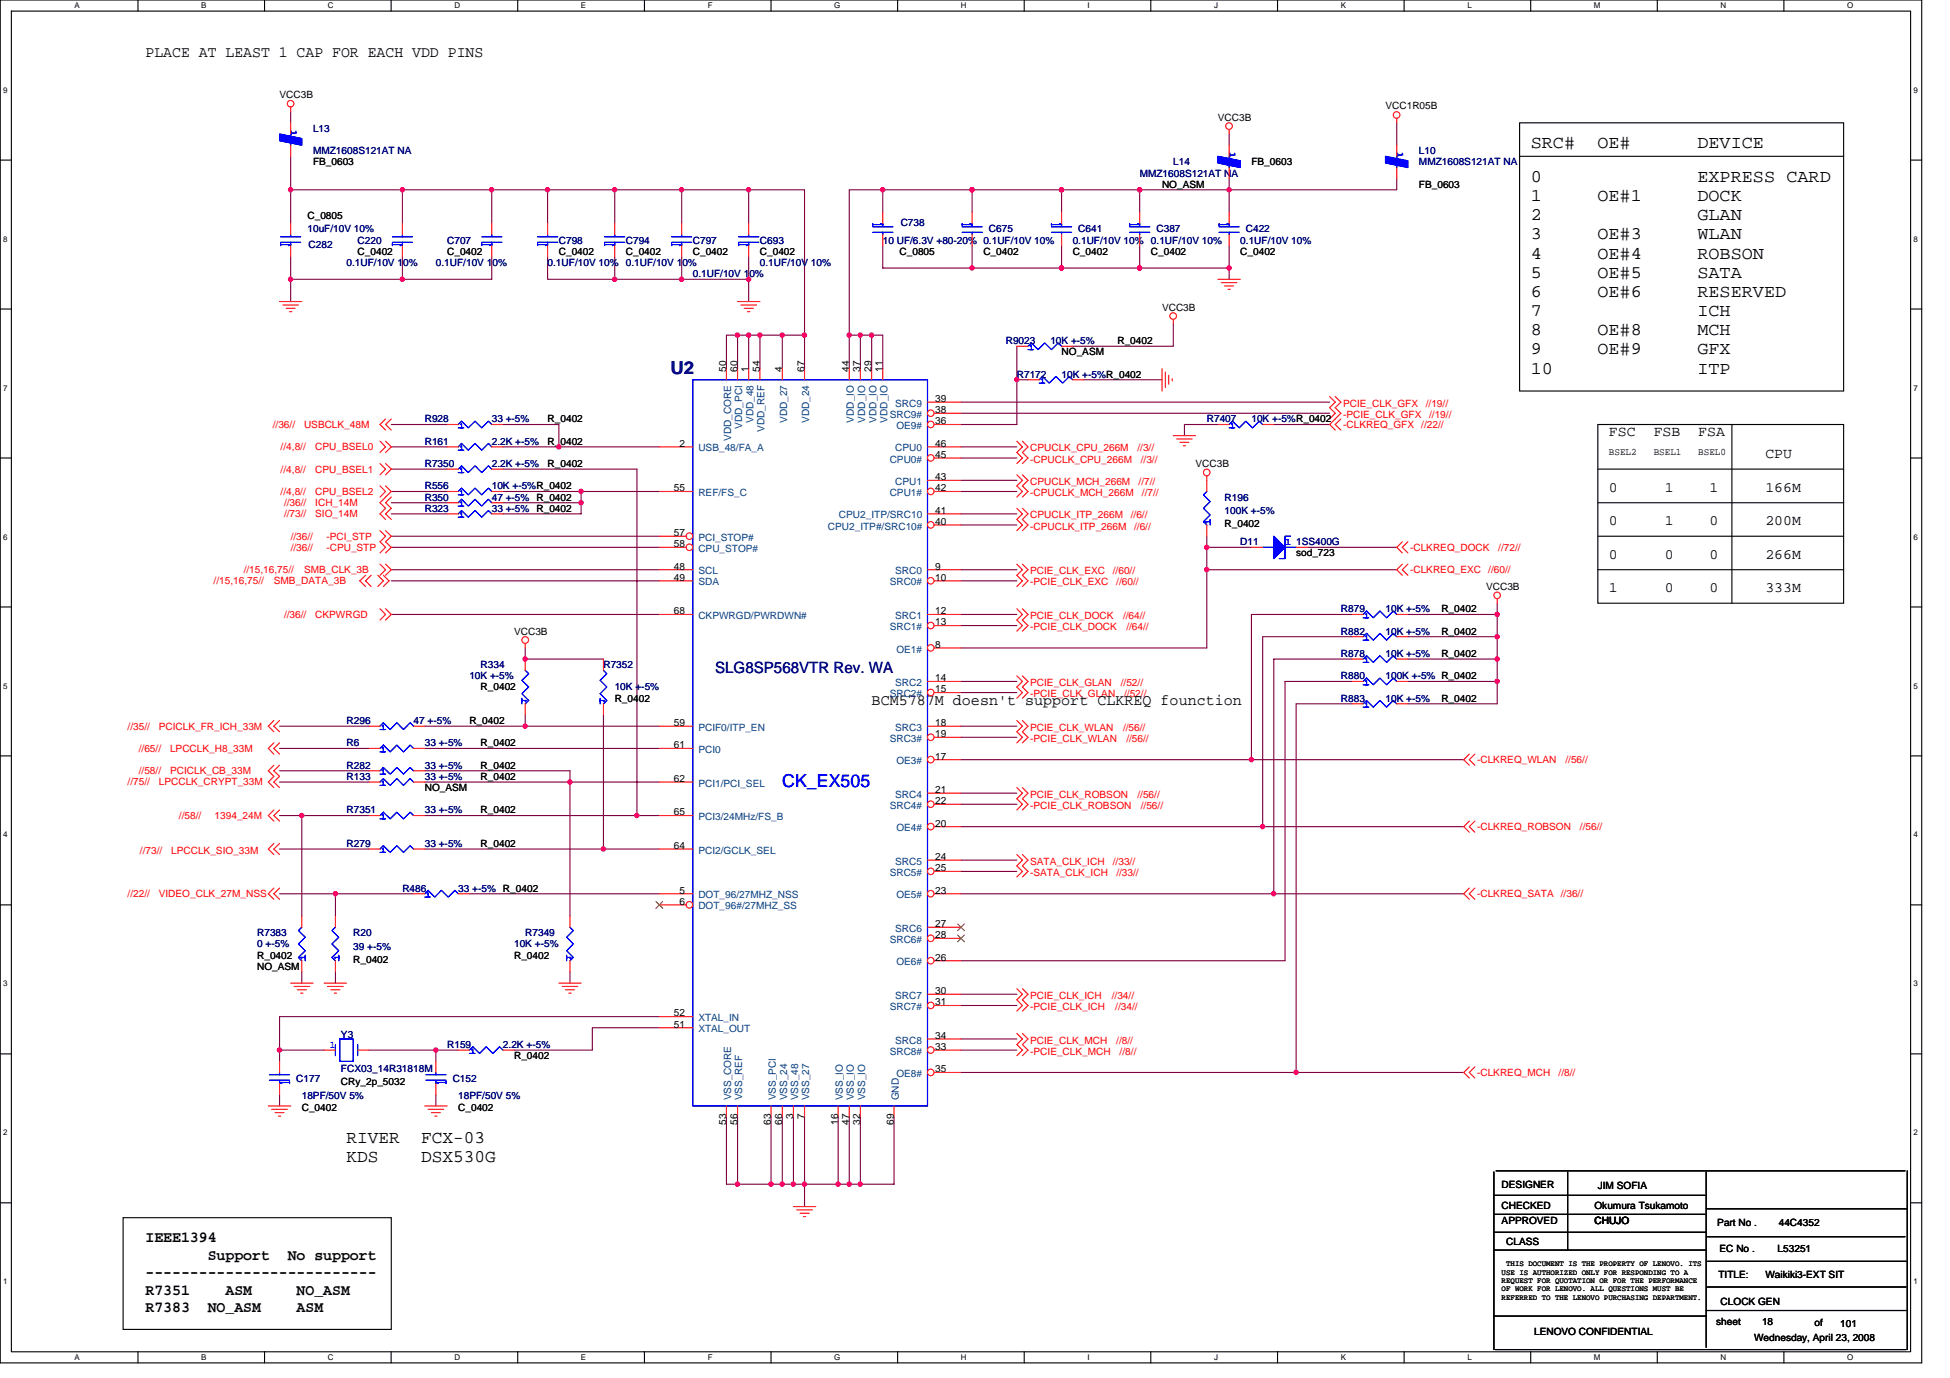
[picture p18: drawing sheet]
<svg xmlns="http://www.w3.org/2000/svg" width="297mm" height="210mm" viewBox="0 0 297 210" stroke-linecap="round" stroke-linejoin="round" font-family="sans-serif">
<defs><g id="words">
<g font-size="2.7">
<text x="233.2" y="22.6">SRC#</text>
<text x="243.3" y="22.6">OE#</text>
<text x="258.6" y="22.6">DEVICE</text>
<text x="233.2" y="27.7">0</text>
<text x="258.6" y="27.7">EXPRESS CARD</text>
<text x="233.2" y="30.6">1</text>
<text x="233.2" y="33.5">2</text>
<text x="243.3" y="30.6">OE#1</text>
<text x="258.6" y="30.6">DOCK</text>
<text x="258.6" y="33.5">GLAN</text>
<text x="233.2" y="36.5">3</text>
<text x="233.2" y="39.4">4</text>
<text x="243.3" y="36.5">OE#3</text>
<text x="243.3" y="39.4">OE#4</text>
<text x="258.6" y="36.5">WLAN</text>
<text x="258.6" y="39.4">ROBSON</text>
<text x="233.2" y="42.3">5</text>
<text x="233.2" y="45.2">6</text>
<text x="243.3" y="42.3">OE#5</text>
<text x="243.3" y="45.2">OE#6</text>
<text x="258.6" y="42.3">SATA</text>
<text x="258.6" y="45.2">RESERVED</text>
<text x="233.2" y="48.2">7</text>
<text x="233.2" y="51.1">8</text>
<text x="233.2" y="54">9</text>
<text x="243.3" y="51.1">OE#8</text>
<text x="243.3" y="54">OE#9</text>
<text x="258.6" y="48.2">ICH</text>
<text x="258.6" y="51.1">MCH</text>
<text x="258.6" y="54">GFX</text>
<text x="233.2" y="56.9">10</text>
<text x="258.6" y="56.9">ITP</text>
<text x="52.8" y="174.1">RIVER</text>
<text x="52.8" y="177">KDS</text>
<text x="64.2" y="174.1">FCX-03</text>
<text x="64.2" y="177">DSX530G</text>
</g>
<text font-size="2.7" fill="#000080" x="102.1" y="57">U2</text>
<text font-size="2.7" fill="#00f" x="119.2" y="119.8">CK_EX505</text>
<g font-size="2.4">
<text x="22.2" y="8.7">PLACE AT LEAST 1 CAP FOR EACH VDD PINS</text>
<text x="132.8" y="107.4">BCM5787M doesn't support CLKREQ founction</text>
<text x="22.2" y="189.2">IEEE1394</text>
<text x="31.6" y="191.9">Support</text>
<text x="43.8" y="191.9">No support</text>
<text x="22.2" y="194.5">--------------------------</text>
<text x="22.2" y="197.2">R7351</text>
<text x="34.3" y="197.2">ASM</text>
<text x="45.2" y="197.2">NO_ASM</text>
<text x="22.2" y="199.9">R7383</text>
<text x="31.6" y="199.9">NO_ASM</text>
<text x="45.2" y="199.9">ASM</text>
</g>
<text font-size="2.4" fill="#000080" x="108.9" y="102.5">SLG8SP568VTR Rev. WA</text>
<g font-size="2.2">
<text x="245.1" y="66.4">FSC</text>
<text x="251.9" y="66.4">FSB</text>
<text x="258.7" y="66.4">FSA</text>
<text x="268.9" y="69.8">CPU</text>
<text x="245.1" y="74.9">0</text>
<text x="253.6" y="74.9">1</text>
<text x="260.4" y="74.9">1</text>
<text x="268.9" y="74.9">166M</text>
<text x="245.1" y="80">0</text>
<text x="253.6" y="80">1</text>
<text x="260.4" y="80">0</text>
<text x="268.9" y="80">200M</text>
<text x="245.1" y="85.1">0</text>
<text x="253.6" y="85.1">0</text>
<text x="260.4" y="85.1">0</text>
<text x="268.9" y="85.1">266M</text>
<text x="245.1" y="90.2">1</text>
<text x="253.6" y="90.2">0</text>
<text x="260.4" y="90.2">0</text>
<text x="268.9" y="90.2">333M</text>
</g>
<g font-size="1.5">
<text x="42.6" y="15">VCC3B</text>
<text x="211" y="16.7">VCC1R05B</text>
<text x="185.5" y="18.4">VCC3B</text>
<text x="47.7" y="25.2">FB_0603</text>
<text x="177" y="28.6">NO_ASM</text>
<text x="190.6" y="25.2">FB_0603</text>
<text x="216.2" y="28.6">FB_0603</text>
<text x="46.8" y="33.4">C_0805</text>
<text x="54.5" y="38.8">C_0402</text>
<text x="68.1" y="38.8">C_0402</text>
<text x="85.1" y="38.8">C_0402</text>
<text x="95.3" y="38.8">C_0402</text>
<text x="105.5" y="38.8">C_0402</text>
<text x="115.8" y="38.8">C_0402</text>
<text x="137" y="38.8">C_0805</text>
<text x="149.8" y="38.8">C_0402</text>
<text x="163.4" y="38.8">C_0402</text>
<text x="175.3" y="38.8">C_0402</text>
<text x="188.9" y="38.8">C_0402</text>
<text x="177" y="47.3">VCC3B</text>
<text x="170.2" y="52.4">R_0402</text>
<text x="110.6" y="56.7" transform="rotate(-90 110.6 56.7)">50</text>
<text x="112.3" y="56.7" transform="rotate(-90 112.3 56.7)">60</text>
<text x="114" y="56.7" transform="rotate(-90 114 56.7)">1</text>
<text x="115.7" y="56.7" transform="rotate(-90 115.7 56.7)">54</text>
<text x="119.1" y="56.7" transform="rotate(-90 119.1 56.7)">4</text>
<text x="122.5" y="56.7" transform="rotate(-90 122.5 56.7)">67</text>
<text x="129.3" y="56.7" transform="rotate(-90 129.3 56.7)">44</text>
<text x="131" y="56.7" transform="rotate(-90 131 56.7)">37</text>
<text x="132.8" y="56.7" transform="rotate(-90 132.8 56.7)">29</text>
<text x="134.4" y="56.7" transform="rotate(-90 134.4 56.7)">11</text>
<text x="161.7" y="54.1">NO_ASM</text>
<text x="83.4" y="64.3">R_0402</text>
<text x="142.5" y="62.9">38</text>
<text x="142.5" y="64.6">36</text>
<text x="142.5" y="61.2">39</text>
<text x="83.4" y="71.1">R_0402</text>
<text x="83.4" y="67.7">R_0402</text>
<text x="103.5" y="68.1">2</text>
<text x="142.5" y="69.7">45</text>
<text x="142.5" y="68.1">46</text>
<text x="182.1" y="71.1">VCC3B</text>
<text x="245.1" y="69.3">BSEL2</text>
<text x="251.9" y="69.3">BSEL1</text>
<text x="258.7" y="69.3">BSEL0</text>
<text x="102.7" y="74.8">55</text>
<text x="142.5" y="74.8">42</text>
<text x="142.5" y="73.2">43</text>
<text x="102.7" y="83.4">58</text>
<text x="102.7" y="81.7">57</text>
<text x="142.5" y="79.9">40</text>
<text x="142.5" y="78.3">41</text>
<text x="186.5" y="80.3">R_0402</text>
<text x="102.7" y="88.5">49</text>
<text x="102.7" y="86.8">48</text>
<text x="142.5" y="88.5">10</text>
<text x="142.5" y="86.8">9</text>
<text x="197.4" y="84.8">sod_723</text>
<text x="226.4" y="89.9">VCC3B</text>
<text x="102.7" y="93.6">68</text>
<text x="142.5" y="95.3">13</text>
<text x="142.5" y="93.6">12</text>
<text x="219.6" y="93.3">R_0402</text>
<text x="78.3" y="96.7">VCC3B</text>
<text x="142.5" y="98.7">8</text>
<text x="219.6" y="100.1">R_0402</text>
<text x="219.6" y="96.7">R_0402</text>
<text x="73.2" y="105.2">R_0402</text>
<text x="93.6" y="106.9">R_0402</text>
<text x="142.5" y="105.5">15</text>
<text x="142.5" y="103.8">14</text>
<text x="219.6" y="106.9">R_0402</text>
<text x="71.5" y="110.3">R_0402</text>
<text x="73.2" y="113.7">R_0402</text>
<text x="102.7" y="114">61</text>
<text x="102.7" y="110.6">59</text>
<text x="142.5" y="112.3">19</text>
<text x="142.5" y="110.6">18</text>
<text x="73.2" y="118.8">R_0402</text>
<text x="73.2" y="117.1">R_0402</text>
<text x="102.7" y="119.1">62</text>
<text x="142.5" y="115.7">17</text>
<text x="64.7" y="120.5">NO_ASM</text>
<text x="73.2" y="123.9">R_0402</text>
<text x="102.7" y="124.2">65</text>
<text x="142.5" y="122.5">22</text>
<text x="142.5" y="125.9">20</text>
<text x="142.5" y="120.8">21</text>
<text x="73.2" y="129">R_0402</text>
<text x="102.7" y="129.3">64</text>
<text x="142.5" y="131">24</text>
<text x="103.5" y="137.8">6</text>
<text x="103.5" y="136.1">5</text>
<text x="142.5" y="132.7">25</text>
<text x="142.5" y="136.1">23</text>
<text x="142.5" y="142.9">28</text>
<text x="142.5" y="141.2">27</text>
<text x="39.2" y="146">R_0402</text>
<text x="39.2" y="147.7">NO_ASM</text>
<text x="53.8" y="146.7">R_0402</text>
<text x="78.3" y="146">R_0402</text>
<text x="142.5" y="146.3">26</text>
<text x="102.7" y="154.8">52</text>
<text x="142.5" y="153.1">31</text>
<text x="142.5" y="151.4">30</text>
<text x="78.3" y="161.3">R_0402</text>
<text x="102.7" y="156.5">51</text>
<text x="142.5" y="159.9">33</text>
<text x="142.5" y="158.2">34</text>
<text x="51.9" y="165.2">CRy_2p_5032</text>
<text x="142.5" y="163.3">35</text>
<text x="46" y="169.2">C_0402</text>
<text x="69.8" y="169.2">C_0402</text>
<text x="110.6" y="171.3" transform="rotate(-90 110.6 171.3)">53</text>
<text x="112.3" y="171.3" transform="rotate(-90 112.3 171.3)">56</text>
<text x="117.4" y="171.3" transform="rotate(-90 117.4 171.3)">63</text>
<text x="119.1" y="171.3" transform="rotate(-90 119.1 171.3)">66</text>
<text x="120.8" y="170.5" transform="rotate(-90 120.8 170.5)">3</text>
<text x="122.5" y="170.5" transform="rotate(-90 122.5 170.5)">7</text>
<text x="127.7" y="171.3" transform="rotate(-90 127.7 171.3)">16</text>
<text x="129.3" y="171.3" transform="rotate(-90 129.3 171.3)">47</text>
<text x="131" y="171.3" transform="rotate(-90 131 171.3)">32</text>
<text x="136.2" y="171.3" transform="rotate(-90 136.2 171.3)">69</text>
<text x="228.7" y="180.9">DESIGNER</text>
<text x="228.7" y="184.1">CHECKED</text>
<text x="242.9" y="184.1">Okumura Tsukamoto</text>
<text x="243.4" y="181.1">JIM SOFIA</text>
<text x="228.7" y="186.5">APPROVED</text>
<text x="229.4" y="189.6">CLASS</text>
<text x="242.9" y="186.5">CHUJO</text>
<text x="261.6" y="186.7">Part No .</text>
<text x="261.9" y="190.8">EC No .</text>
<text x="270.8" y="190.8">L53251</text>
<text x="271" y="186.7">44C4352</text>
<text x="261.8" y="194.7">TITLE:</text>
<text x="268.9" y="194.7">Waikiki3-EXT SIT</text>
<text x="233.7" y="203.4">LENOVO CONFIDENTIAL</text>
<text x="261.4" y="201.8">sheet</text>
<text x="262.1" y="198.8">CLOCK GEN</text>
<text x="268.4" y="201.8">18</text>
<text x="276.4" y="202">of</text>
<text x="280.3" y="202.2">101</text>
<text x="267.2" y="204.2">Wednesday, April 23, 2008</text>
</g>
<g font-size="1.5" fill="#00f">
<text x="44.3" y="19.7" transform="rotate(90 44.3 19.7)">1</text>
<text x="187.3" y="23.1" transform="rotate(90 187.3 23.1)">1</text>
<text x="212.8" y="23.1" transform="rotate(90 212.8 23.1)">1</text>
<text x="195.7" y="83">1</text>
<text x="50.2" y="159.6">1</text>
</g>
<g font-size="1.5" fill="#000080">
<text x="47.7" y="20.1">L13</text>
<text x="47.7" y="23.5">MMZ1608S121AT NA</text>
<text x="216.2" y="23.5">L10</text>
<text x="173.6" y="26.9">MMZ1608S121AT NA</text>
<text x="178.7" y="25.2">L14</text>
<text x="216.2" y="25.2">MMZ1608S121AT NA</text>
<text x="46.8" y="35.4">10uF/10V 10%</text>
<text x="137.2" y="34.4">C738</text>
<text x="150.6" y="35.4">C675</text>
<text x="164.2" y="35.4">C641</text>
<text x="176.2" y="35.4">C387</text>
<text x="189.8" y="35.4">C422</text>
<text x="47" y="37.8">C282</text>
<text x="52.8" y="40.5">0.1UF/10V 10%</text>
<text x="54.5" y="37.1">C220</text>
<text x="66.4" y="40.5">0.1UF/10V 10%</text>
<text x="68.1" y="37.1">C707</text>
<text x="83.4" y="40.5">0.1UF/10V 10%</text>
<text x="85.1" y="37.1">C798</text>
<text x="95.3" y="37.1">C794</text>
<text x="95.3" y="40.5">0.1UF/10V 10%</text>
<text x="105.5" y="37.1">C797</text>
<text x="115.8" y="37.1">C693</text>
<text x="115.8" y="40.5">0.1UF/10V 10%</text>
<text x="134.5" y="37.1">10 UF/6.3V +80-20% 0.1UF/10V 10%</text>
<text x="163.4" y="37.1">0.1UF/10V 10%</text>
<text x="175.3" y="37.1">0.1UF/10V 10%</text>
<text x="188.9" y="37.1">0.1UF/10V 10%</text>
<text x="105.5" y="42.2">0.1UF/10V 10%</text>
<text x="153.2" y="52.4">R9023</text>
<text x="160" y="52.4">10K +-5%</text>
<text x="154.9" y="57.5">R7172</text>
<text x="161.7" y="57.5">10K +-5%R_0402</text>
<text x="64.7" y="64.3">R928</text>
<text x="74.9" y="64.3">33 +-5%</text>
<text x="183.8" y="64.3">R7407</text>
<text x="190.6" y="64.3">10K +-5%R_0402</text>
<text x="64.7" y="71.1">R7350</text>
<text x="64.7" y="67.7">R161</text>
<text x="74.9" y="71.1">2.2K +-5%</text>
<text x="74.9" y="67.7">2.2K +-5%</text>
<text x="64.7" y="74.5">R556</text>
<text x="64.7" y="78">R323</text>
<text x="64.7" y="76.2">R350</text>
<text x="74.9" y="74.5">10K +-5%R_0402</text>
<text x="74.9" y="78">33 +-5% R_0402</text>
<text x="74.9" y="76.2">47 +-5% R_0402</text>
<text x="186.5" y="76.2">R196</text>
<text x="186.5" y="78.3">100K +-5%</text>
<text x="188.9" y="83.1">D11</text>
<text x="197.4" y="83.1">1SS400G</text>
<text x="204.3" y="93.3">R879</text>
<text x="211" y="93.3">10K +-5%</text>
<text x="73.2" y="101.8">R334</text>
<text x="91.9" y="101.8">R7352</text>
<text x="204.3" y="100.1">R878</text>
<text x="204.3" y="96.7">R882</text>
<text x="211" y="100.1">10K +-5%</text>
<text x="211" y="96.7">10K +-5%</text>
<text x="71.5" y="103.5">10K +-5%</text>
<text x="93.6" y="105.2">10K +-5%</text>
<text x="204.3" y="103.5">R880</text>
<text x="204.3" y="106.9">R883</text>
<text x="211" y="103.5">100K +-5% R_0402</text>
<text x="211" y="106.9">10K +-5%</text>
<text x="52.8" y="110.3">R296</text>
<text x="52.8" y="113.7">R6</text>
<text x="63" y="110.3">47 +-5%</text>
<text x="64.7" y="113.7">33 +-5%</text>
<text x="52.8" y="118.8">R133</text>
<text x="52.8" y="117.1">R282</text>
<text x="64.7" y="118.8">33 +-5%</text>
<text x="64.7" y="117.1">33 +-5%</text>
<text x="52.8" y="123.9">R7351</text>
<text x="64.7" y="123.9">33 +-5%</text>
<text x="52.8" y="129">R279</text>
<text x="64.7" y="129">33 +-5%</text>
<text x="61.3" y="135.8">R486</text>
<text x="69.8" y="135.8">33 +-5% R_0402</text>
<text x="39.2" y="142.6">R7383</text>
<text x="53.8" y="142.6">R20</text>
<text x="80" y="142.6">R7349</text>
<text x="39.2" y="144.3">0 +-5%</text>
<text x="53.8" y="144.7">39 +-5%</text>
<text x="78.3" y="144.3">10K +-5%</text>
<text x="51.9" y="158.1">Y3</text>
<text x="68.1" y="159.6">R159</text>
<text x="76.6" y="159.6">2.2K +-5%</text>
<text x="45.1" y="164.7">C177</text>
<text x="46" y="167.5">18PF/50V 5%</text>
<text x="51.9" y="163.2">FCX03_14R31818M</text>
<text x="69" y="164.7">C152</text>
<text x="69.8" y="167.5">18PF/50V 5%</text>
</g>
<g font-size="1.5" fill="#f00">
<text x="41.5" y="65.2">//36//</text>
<text x="46.3" y="65.2">USBCLK_48M</text>
<text x="204.6" y="63.6">-PCIE_CLK_GFX</text>
<text x="204.6" y="62">PCIE_CLK_GFX</text>
<text x="204.6" y="65.2">-CLKREQ_GFX</text>
<text x="216.5" y="65.2">//22//</text>
<text x="217.2" y="62">//19//</text>
<text x="217.7" y="63.6">//19//</text>
<text x="42.8" y="68.6">//4,8//</text>
<text x="42.8" y="72">//4,8//</text>
<text x="48" y="68.6">CPU_BSEL0</text>
<text x="48" y="72">CPU_BSEL1</text>
<text x="156.9" y="70.5">-CPUCLK_CPU_266M</text>
<text x="156.9" y="68.7">CPUCLK_CPU_266M</text>
<text x="173.3" y="68.7">//3//</text>
<text x="173.8" y="70.5">//3//</text>
<text x="42.8" y="75.4">//4,8//</text>
<text x="43.3" y="77.1">//36//</text>
<text x="48" y="77.1">ICH_14M</text>
<text x="48" y="75.4">CPU_BSEL2</text>
<text x="156.9" y="73.9">CPUCLK_MCH_266M</text>
<text x="156.9" y="75.6">-CPUCLK_MCH_266M</text>
<text x="173.4" y="73.9">//7//</text>
<text x="173.9" y="75.6">//7//</text>
<text x="43.3" y="78.8">//73//</text>
<text x="44.3" y="82.2">//36//</text>
<text x="44.3" y="83.9">//36//</text>
<text x="48" y="78.8">SIO_14M</text>
<text x="49.7" y="82.2">-PCI_STP</text>
<text x="49.7" y="83.9">-CPU_STP</text>
<text x="156.9" y="80.7">-CPUCLK_ITP_266M</text>
<text x="156.9" y="79">CPUCLK_ITP_266M</text>
<text x="172.2" y="79">//6//</text>
<text x="172.8" y="80.7">//6//</text>
<text x="214.8" y="83.9">-CLKREQ_DOCK</text>
<text x="228.2" y="83.9">//72//</text>
<text x="32.5" y="89">//15,16,75//</text>
<text x="37.1" y="87.3">//15,16,75//</text>
<text x="41.7" y="89">SMB_DATA_3B</text>
<text x="46.3" y="87.3">SMB_CLK_3B</text>
<text x="156.9" y="89.2">-PCIE_CLK_EXC</text>
<text x="156.9" y="87.5">PCIE_CLK_EXC</text>
<text x="169.5" y="87.5">//60//</text>
<text x="170" y="89.2">//60//</text>
<text x="214.8" y="87.3">-CLKREQ_EXC</text>
<text x="226.7" y="87.3">//60//</text>
<text x="43.3" y="94.1">//36//</text>
<text x="48" y="94.1">CKPWRGD</text>
<text x="156.9" y="94.3">PCIE_CLK_DOCK</text>
<text x="156.9" y="96">-PCIE_CLK_DOCK</text>
<text x="171.1" y="94.3">//64//</text>
<text x="171.6" y="96">//64//</text>
<text x="156.9" y="104.5">PCIE_CLK_GLAN</text>
<text x="156.9" y="106.2">-PCIE_CLK_GLAN</text>
<text x="170.7" y="104.5">//52//</text>
<text x="171.2" y="106.2">//52//</text>
<text x="19.4" y="111.1">//35//</text>
<text x="24.2" y="111.1">PCICLK_FR_ICH_33M</text>
<text x="156.9" y="113">-PCIE_CLK_WLAN</text>
<text x="156.9" y="111.3">PCIE_CLK_WLAN</text>
<text x="171.1" y="111.3">//56//</text>
<text x="171.6" y="113">//56//</text>
<text x="19.4" y="119.6">//75//</text>
<text x="21.1" y="117.9">//58//</text>
<text x="21.1" y="114.5">//65//</text>
<text x="24.2" y="119.6">LPCCLK_CRYPT_33M</text>
<text x="25.9" y="117.9">PCICLK_CB_33M</text>
<text x="25.9" y="114.5">LPCCLK_H8_33M</text>
<text x="225" y="116.2">-CLKREQ_WLAN</text>
<text x="238.5" y="116.2">//56//</text>
<text x="27.3" y="124.8">//58//</text>
<text x="32.7" y="124.8">1394_24M</text>
<text x="156.9" y="123.2">-PCIE_CLK_ROBSON</text>
<text x="156.9" y="121.5">PCIE_CLK_ROBSON</text>
<text x="173.3" y="121.5">//56//</text>
<text x="173.8" y="123.2">//56//</text>
<text x="21.3" y="130">//73//</text>
<text x="26.1" y="130">LPCCLK_SIO_33M</text>
<text x="156.9" y="131.7">SATA_CLK_ICH</text>
<text x="169.5" y="131.7">//33//</text>
<text x="225" y="126.4">-CLKREQ_ROBSON</text>
<text x="240.7" y="126.4">//56//</text>
<text x="19.4" y="136.7">//22//</text>
<text x="24.2" y="136.7">VIDEO_CLK_27M_NSS</text>
<text x="156.9" y="133.4">-SATA_CLK_ICH</text>
<text x="170" y="133.4">//33//</text>
<text x="225" y="136.7">-CLKREQ_SATA</text>
<text x="237.8" y="136.7">//36//</text>
<text x="156.9" y="152.1">PCIE_CLK_ICH</text>
<text x="156.9" y="153.8">-PCIE_CLK_ICH</text>
<text x="169.3" y="152.1">//34//</text>
<text x="169.9" y="153.8">//34//</text>
<text x="156.9" y="159">PCIE_CLK_MCH</text>
<text x="156.9" y="160.7">-PCIE_CLK_MCH</text>
<text x="170" y="159">//8//</text>
<text x="170.6" y="160.7">//8//</text>
<text x="225" y="163.9">-CLKREQ_MCH</text>
<text x="237.4" y="163.9">//8//</text>
</g>
<g font-size="1.5" fill="#004080">
<text x="113.1" y="65.3" transform="rotate(-90 113.1 65.3)">VDD_PCI</text>
<text x="114.8" y="64.5" transform="rotate(-90 114.8 64.5)">VDD_48</text>
<text x="116.5" y="65.8" transform="rotate(-90 116.5 65.8)">VDD_REF</text>
<text x="119.9" y="64.5" transform="rotate(-90 119.9 64.5)">VDD_27</text>
<text x="123.3" y="64.5" transform="rotate(-90 123.3 64.5)">VDD_24</text>
<text x="130.1" y="64.4" transform="rotate(-90 130.1 64.4)">VDD_IO</text>
<text x="131.8" y="64.4" transform="rotate(-90 131.8 64.4)">VDD_IO</text>
<text x="133.5" y="64.4" transform="rotate(-90 133.5 64.4)">VDD_IO</text>
<text x="135.2" y="64.4" transform="rotate(-90 135.2 64.4)">VDD_IO</text>
<text x="135.5" y="63.6">SRC9#</text>
<text x="136.4" y="62">SRC9</text>
<text x="136.5" y="65.4">OE9#</text>
<text x="106.4" y="68.8">USB_48/FA_A</text>
<text x="111.4" y="67.2" transform="rotate(-90 111.4 67.2)">VDD_CORE</text>
<text x="135.5" y="70.5">CPU0#</text>
<text x="136.4" y="68.8">CPU0</text>
<text x="106.4" y="75.6">REF/FS_C</text>
<text x="135.5" y="75.6">CPU1#</text>
<text x="136.4" y="73.9">CPU1</text>
<text x="106.4" y="82.4">PCI_STOP#</text>
<text x="126.1" y="80.7">CPU2_ITP#/SRC10#</text>
<text x="127.8" y="79">CPU2_ITP/SRC10</text>
<text x="106.4" y="89.2">SDA</text>
<text x="106.4" y="87.5">SCL</text>
<text x="106.4" y="84.1">CPU_STOP#</text>
<text x="135.5" y="89.2">SRC0#</text>
<text x="136.4" y="87.5">SRC0</text>
<text x="106.4" y="94.3">CKPWRGD/PWRDWN#</text>
<text x="135.5" y="96">SRC1#</text>
<text x="136.4" y="94.3">SRC1</text>
<text x="136.5" y="99.4">OE1#</text>
<text x="135.5" y="106.2">SRC2#</text>
<text x="136.4" y="104.5">SRC2</text>
<text x="106.4" y="111.3">PCIF0/ITP_EN</text>
<text x="135.5" y="113">SRC3#</text>
<text x="136.4" y="111.3">SRC3</text>
<text x="106.4" y="119.8">PCI1/PCI_SEL</text>
<text x="106.4" y="114.7">PCI0</text>
<text x="136.5" y="116.4">OE3#</text>
<text x="106.4" y="124.9">PCI3/24MHz/FS_B</text>
<text x="135.5" y="123.2">SRC4#</text>
<text x="136.4" y="121.5">SRC4</text>
<text x="106.4" y="130">PCI2/GCLK_SEL</text>
<text x="136.4" y="131.7">SRC5</text>
<text x="136.5" y="126.6">OE4#</text>
<text x="106.4" y="136.8">DOT_96/27MHZ_NSS</text>
<text x="135.5" y="133.4">SRC5#</text>
<text x="136.5" y="136.8">OE5#</text>
<text x="106.4" y="138.5">DOT_96#/27MHZ_SS</text>
<text x="135.5" y="143.6">SRC6#</text>
<text x="136.4" y="141.9">SRC6</text>
<text x="136.5" y="147">OE6#</text>
<text x="106.4" y="155.6">XTAL_IN</text>
<text x="135.5" y="153.9">SRC7#</text>
<text x="136.4" y="152.1">SRC7</text>
<text x="106.4" y="157.2">XTAL_OUT</text>
<text x="135.5" y="160.7">SRC8#</text>
<text x="136.4" y="159">SRC8</text>
<text x="111.4" y="167.6" transform="rotate(-90 111.4 167.6)">VSS_CORE</text>
<text x="113.1" y="167.6" transform="rotate(-90 113.1 167.6)">VSS_REF</text>
<text x="118.2" y="167.6" transform="rotate(-90 118.2 167.6)">VSS_PCI</text>
<text x="119.9" y="167.6" transform="rotate(-90 119.9 167.6)">VSS_24</text>
<text x="121.6" y="167.6" transform="rotate(-90 121.6 167.6)">VSS_48</text>
<text x="123.3" y="167.6" transform="rotate(-90 123.3 167.6)">VSS_27</text>
<text x="128.4" y="167.6" transform="rotate(-90 128.4 167.6)">VSS_IO</text>
<text x="130.1" y="167.6" transform="rotate(-90 130.1 167.6)">VSS_IO</text>
<text x="131.8" y="167.6" transform="rotate(-90 131.8 167.6)">VSS_IO</text>
<text x="136.5" y="164.1">OE8#</text>
<text x="136.9" y="167.6" transform="rotate(-90 136.9 167.6)">GND</text>
</g>
<g font-size="1.2">
<text x="11.4" y="1.2">A</text>
<text x="30.6" y="1.2">B</text>
<text x="49.9" y="1.2">C</text>
<text x="69.2" y="1.2">D</text>
<text x="88.5" y="1.2">E</text>
<text x="107.8" y="1.2">F</text>
<text x="127.1" y="1.2">G</text>
<text x="146.4" y="1.2">H</text>
<text x="165.6" y="1.2">I</text>
<text x="184.9" y="1.2">J</text>
<text x="204.2" y="1.2">K</text>
<text x="223.5" y="1.2">L</text>
<text x="242.8" y="1.2">M</text>
<text x="262.1" y="1.2">N</text>
<text x="281.4" y="1.2">O</text>
<text x=".5" y="14.1">9</text>
<text x="291.5" y="14.1">9</text>
<text x=".5" y="36.8">8</text>
<text x="291.5" y="36.8">8</text>
<text x=".5" y="59.5">7</text>
<text x="291.5" y="59.5">7</text>
<text x=".5" y="82.2">6</text>
<text x="291.5" y="82.2">6</text>
<text x=".5" y="104.9">5</text>
<text x="291.5" y="104.9">5</text>
<text x=".5" y="127.6">4</text>
<text x="291.5" y="127.6">4</text>
<text x=".5" y="150.3">3</text>
<text x="291.5" y="150.3">3</text>
<text x=".5" y="173">2</text>
<text x="291.5" y="173">2</text>
<text x=".5" y="195.6">1</text>
<text x="228.7" y="194.2">USE IS AUTHORIZED ONLY FOR RESPONDING TO A</text>
<text x="228.7" y="195.5">REQUEST FOR QUOTATION OR FOR THE PERFORMANCE</text>
<text x="228.7" y="196.7">OF WORK FOR LENOVO. ALL QUESTIONS MUST BE</text>
<text x="228.7" y="198">REFERRED TO THE LENOVO PURCHASING DEPARTMENT.</text>
<text x="229.4" y="192.9">THIS DOCUMENT IS THE PROPERTY OF LENOVO. ITS</text>
<text x="291.5" y="195.6">1</text>
<text x="11.4" y="207.2">A</text>
<text x="30.6" y="207.2">B</text>
<text x="49.9" y="207.2">C</text>
<text x="69.2" y="207.2">D</text>
<text x="88.5" y="207.2">E</text>
<text x="107.8" y="207.2">F</text>
<text x="127.1" y="207.2">G</text>
<text x="146.4" y="207.2">H</text>
<text x="165.6" y="207.2">I</text>
<text x="184.9" y="207.2">J</text>
<text x="204.2" y="207.2">K</text>
<text x="223.5" y="207.2">L</text>
<text x="242.8" y="207.2">M</text>
<text x="262.1" y="207.2">N</text>
<text x="281.4" y="207.2">O</text>
</g>
</g></defs>
<path d="M0 0h292.7v207.6h-292.7zM1.7 1.7h289.3v204.2h-289.3z" fill="none" stroke="#000" stroke-width=".17"/>
<g fill="#fff">
<path d="M11.4 .2h.7v1.3h-.7z"/>
<path d="M11.4 206.1h.7v1.3h-.7z"/>
</g>
<path d="M21 0v1.7M21 205.9v1.7" fill="none" stroke="#000" stroke-width=".17"/>
<g fill="#fff">
<path d="M30.6 .2h.8v1.3h-.8z"/>
<path d="M30.6 206.1h.8v1.3h-.8z"/>
</g>
<path d="M40.3 0v1.7M40.3 205.9v1.7" fill="none" stroke="#000" stroke-width=".17"/>
<g fill="#fff">
<path d="M49.9 .2h.9v1.3h-.9z"/>
<path d="M49.9 206.1h.9v1.3h-.9z"/>
</g>
<path d="M59.6 0v1.7M59.6 205.9v1.7" fill="none" stroke="#000" stroke-width=".17"/>
<g fill="#fff">
<path d="M69.2 .2h.9v1.3h-.9z"/>
<path d="M69.2 206.1h.9v1.3h-.9z"/>
</g>
<path d="M78.9 0v1.7M78.9 205.9v1.7" fill="none" stroke="#000" stroke-width=".17"/>
<g fill="#fff">
<path d="M88.5 .2h.8v1.3h-.8z"/>
<path d="M88.5 206.1h.8v1.3h-.8z"/>
</g>
<path d="M98.2 0v1.7M98.2 205.9v1.7" fill="none" stroke="#000" stroke-width=".17"/>
<g fill="#fff">
<path d="M107.8 .2h.7v1.3h-.7z"/>
<path d="M107.8 206.1h.7v1.3h-.7z"/>
</g>
<path d="M117.5 0v1.7M117.5 205.9v1.7" fill="none" stroke="#000" stroke-width=".17"/>
<g fill="#fff">
<path d="M127.1 .2h.9v1.3h-.9z"/>
<path d="M127.1 206.1h.9v1.3h-.9z"/>
</g>
<path d="M136.7 0v1.7M136.7 205.9v1.7" fill="none" stroke="#000" stroke-width=".17"/>
<g fill="#fff">
<path d="M146.4 .2h.8v1.3h-.8z"/>
<path d="M146.4 206.1h.8v1.3h-.8z"/>
</g>
<path d="M156 0v1.7M156 205.9v1.7" fill="none" stroke="#000" stroke-width=".17"/>
<g fill="#fff">
<path d="M165.6 .2h.4v1.3h-.4z"/>
<path d="M165.6 206.1h.4v1.3h-.4z"/>
</g>
<path d="M175.3 0v1.7M175.3 205.9v1.7" fill="none" stroke="#000" stroke-width=".17"/>
<g fill="#fff">
<path d="M184.9 .2h.6v1.3h-.6z"/>
<path d="M184.9 206.1h.6v1.3h-.6z"/>
</g>
<path d="M194.6 0v1.7M194.6 205.9v1.7" fill="none" stroke="#000" stroke-width=".17"/>
<g fill="#fff">
<path d="M204.2 .2h.8v1.3h-.8z"/>
<path d="M204.2 206.1h.8v1.3h-.8z"/>
</g>
<path d="M213.9 0v1.7M213.9 205.9v1.7" fill="none" stroke="#000" stroke-width=".17"/>
<g fill="#fff">
<path d="M223.5 .2h.7v1.3h-.7z"/>
<path d="M223.5 206.1h.7v1.3h-.7z"/>
</g>
<path d="M233.2 0v1.7M233.2 205.9v1.7" fill="none" stroke="#000" stroke-width=".17"/>
<g fill="#fff">
<path d="M242.8 .2h1v1.3h-1z"/>
<path d="M242.8 206.1h1v1.3h-1z"/>
</g>
<path d="M252.5 0v1.7M252.5 205.9v1.7" fill="none" stroke="#000" stroke-width=".17"/>
<g fill="#fff">
<path d="M262.1 .2h.8v1.3h-.8z"/>
<path d="M262.1 206.1h.8v1.3h-.8z"/>
</g>
<path d="M271.7 0v1.7M271.7 205.9v1.7" fill="none" stroke="#000" stroke-width=".17"/>
<g fill="#fff">
<path d="M281.4 .2h.9v1.3h-.9z"/>
<path d="M281.4 206.1h.9v1.3h-.9z"/>
<path d="M.5 13h.6v1.4h-.6z"/>
<path d="M291.5 13h.6v1.4h-.6z"/>
<path d="M.5 35.7h.6v1.4h-.6z"/>
<path d="M291.5 35.7h.6v1.4h-.6z"/>
</g>
<path d="M0 24.4h1.7M291 24.4h1.7" fill="none" stroke="#000" stroke-width=".17"/>
<g fill="#fff">
<path d="M.5 58.4h.6v1.4h-.6z"/>
<path d="M291.5 58.4h.6v1.4h-.6z"/>
</g>
<path d="M0 47.1h1.7M291 47.1h1.7" fill="none" stroke="#000" stroke-width=".17"/>
<g fill="#fff">
<path d="M.5 81.1h.6v1.3h-.6z"/>
<path d="M291.5 81.1h.6v1.3h-.6z"/>
</g>
<path d="M0 69.8h1.7M291 69.8h1.7" fill="none" stroke="#000" stroke-width=".17"/>
<g fill="#fff">
<path d="M.5 103.8h.6v1.3h-.6z"/>
<path d="M291.5 103.8h.6v1.3h-.6z"/>
</g>
<path d="M0 92.5h1.7M291 92.5h1.7" fill="none" stroke="#000" stroke-width=".17"/>
<g fill="#fff">
<path d="M.5 126.5h.6v1.3h-.6z"/>
<path d="M291.5 126.5h.6v1.3h-.6z"/>
</g>
<path d="M0 115.1h1.7M291 115.1h1.7" fill="none" stroke="#000" stroke-width=".17"/>
<g fill="#fff">
<path d="M.5 149.2h.6v1.3h-.6z"/>
<path d="M291.5 149.2h.6v1.3h-.6z"/>
</g>
<path d="M0 137.8h1.7M291 137.8h1.7" fill="none" stroke="#000" stroke-width=".17"/>
<g fill="#fff">
<path d="M.5 171.9h.6v1.3h-.6z"/>
<path d="M291.5 171.9h.6v1.3h-.6z"/>
</g>
<path d="M0 160.5h1.7M291 160.5h1.7" fill="none" stroke="#000" stroke-width=".17"/>
<g fill="#fff">
<path d="M.5 194.6h.6v1.3h-.6z"/>
<path d="M291.5 194.6h.6v1.3h-.6z"/>
</g>
<g fill="none" stroke="#000" stroke-width=".17">
<path d="M231.5 18.7h49.3v40.9h-49.3zM231.5 23.8h49.3M243.4 64.7h37.4v27.2h-37.4zM243.4 71.5h37.4M243.4 76.6h37.4M263.8 64.7v27.2M243.4 86.8h37.4M243.4 81.7h37.4M227.6 178.5v27.1M227.9 178.4h62.3M238.8 178.5v11.9M259.9 178.5v26.7"/>
<path d="M290.5 178.4v27.2M0 183.2h1.7M18.8 185.5h40.8v17h-40.8zM227.6 182.1h32.1M227.6 185h32.1M227.6 187.7h32.3M227.6 190.4h32.3M259.9 199.6h30.5M259.9 184.1h30.6M260.1 192.1h30.3M260.1 188.4h30.1M260.1 196h30.3"/>
<path d="M291 183.2h1.7M227.6 200.5h32.3M227.7 205.6h62.7"/>
</g>
<g fill="none" stroke="#800040" stroke-width=".17">
<path d="M44.3 17v1.7M212.8 18.7v3.4M44.3 28.9h78.3v27.3M44.3 23.8v10.2M44.3 39.1v6.8M61.3 28.9v5.1M61.3 39.1v3.4M74.9 28.9v5.1M74.9 39.1v3.4h-30.6M83.4 39.1v3.4h10.2M83.4 28.9v5.1M93.6 39.1v3.4h10.2"/>
<path d="M93.6 28.9v5.1M103.8 39.1v3.4h10.2M103.8 28.9v5.1M114 28.9v5.1M114 39.1v6.8M134.5 28.9v3.4M134.5 37.4v3.4h52.7M148.1 28.9v3.4M148.1 37.4v3.4M161.7 28.9v3.4M161.7 37.4v3.4M173.6 28.9v3.4"/>
<path d="M173.6 37.4v3.4M187.2 20.4v1.7M187.2 27.2v5.1M187.2 37.4v5.1M212.8 27.2v1.7h-83.4v27.3M112.3 51.1v5.1M114 51.1v5.1M115.8 51.1v5.1M119.2 51.1v5.1M122.6 51.1h-11.9v5.1M129.4 51.1h5.1v5.1M131.1 51.1v5.1"/>
<path d="M132.8 51.1v5.1M154.9 52.7v12h-8.5M154.9 57.8h1.7M165.1 57.8h11.9M178.7 49.3v3.4h-15.3M59.6 68.1h8.5M59.6 74.9h8.5M59.6 78.3h8.5M59.6 64.7h8.5M59.6 76.6h8.5M59.6 71.5h8.5M76.6 68.1h23.8"/>
<path d="M76.6 74.9h23.8M76.6 64.7h8.5v3.4M76.6 76.6h11.9M76.6 71.5h20.4v52.7M88.5 74.9v3.4h-11.9M146.4 68.1h8.5M146.4 69.8h8.5M146.4 74.9h8.5M146.4 73.2h8.5M146.4 78.3h8.5M146.4 80h8.5M146.4 62.9h56.1"/>
<path d="M146.4 61.3h56.1M185.5 64.7h-5.1v1.7M194 64.7h8.5M59.6 86.8h40.8M59.6 83.4h40.8M59.6 88.5h40.8M59.6 93.6h40.8M59.6 81.7h40.8M80 98.7v1.7h11.9M146.4 86.8h8.5M146.4 88.5h8.5M146.4 95.3h8.5"/>
<path d="M146.4 93.6h8.5M183.8 81.7v17h-37.4M183.8 86.8h29M183.8 83.4h6.8M199.1 83.4h13.7M205.9 93.6h-15.3v22.1M205.9 97h-13.6v28.9M214.5 93.6h13.6M214.5 97h13.6M228.1 91.9v15.3h-13.6M42.6 110.6h13.6M42.6 117.4h13.6"/>
<path d="M42.6 119.1h13.6M42.6 114h13.6M64.7 110.6h35.7M64.7 117.4h22.1v22.1M64.7 119.1h35.7M64.7 114h35.7M80 108.9v1.7M91.9 108.9v20.4h8.5M146.4 105.5h8.5M146.4 103.8h8.5M146.4 112.3h8.5M146.4 110.6h8.5"/>
<path d="M146.4 115.7h76.6M205.9 103.8h-10.2v42.5h-49.3M205.9 100.4h-11.9v35.7M205.9 107.2h-8.5v56.2M214.5 103.8h13.6M214.5 100.4h13.6M42.6 136.1h20.4M42.6 129.3h13.6M42.6 124.2h13.6M46 124.2v15.3M51.1 136.1v3.4M64.7 129.3h27.2"/>
<path d="M64.7 124.2h35.7M71.5 136.1h28.9M146.4 122.5h8.5M146.4 120.8h8.5M146.4 131h8.5M146.4 132.7h8.5M146.4 136.1h76.6M146.4 125.9h76.6M42.6 160h6.8M46 148v1.8M51.1 148v1.8M56.2 160h13.6"/>
<path d="M66.4 160v1.7M86.8 148v1.8M100.4 156.5h-10.2v3.5h-11.9M100.4 154.9h-57.8v6.8M146.4 160h8.5M146.4 151.4h8.5M146.4 158.3h8.5M146.4 153.2h8.5M42.6 166.8v1.7M66.4 166.8v1.7M110.7 170.2v10.2h25.5v-10.2M112.3 170.2v10.2"/>
<path d="M117.5 170.2v10.2M119.2 170.2v10.2M120.9 170.2v10.2M122.6 170.2v13.6M127.7 170.2v10.2M129.4 170.2v10.2M131.1 170.2v10.2M146.4 163.4h76.6"/>
</g>
<g fill="#f0f" stroke="#f0f" stroke-width=".17">
<circle cx="44.3" cy="28.9" r=".33"/>
<circle cx="61.3" cy="28.9" r=".33"/>
<circle cx="183.8" cy="86.8" r=".33"/>
<circle cx="148.1" cy="40.8" r=".33"/>
<circle cx="190.6" cy="115.7" r=".33"/>
<circle cx="192.3" cy="125.9" r=".33"/>
<circle cx="194" cy="136.1" r=".33"/>
<circle cx="228.1" cy="97" r=".33"/>
<circle cx="228.1" cy="93.6" r=".33"/>
<circle cx="228.1" cy="100.4" r=".33"/>
<circle cx="197.4" cy="163.4" r=".33"/>
<circle cx="228.1" cy="103.8" r=".33"/>
<circle cx="85.1" cy="68.1" r=".33"/>
<circle cx="42.6" cy="159.9" r=".33"/>
<circle cx="66.4" cy="159.9" r=".33"/>
<circle cx="187.2" cy="28.9" r=".33"/>
<circle cx="161.7" cy="40.8" r=".33"/>
<circle cx="173.6" cy="40.8" r=".33"/>
<circle cx="44.3" cy="42.5" r=".33"/>
<circle cx="61.3" cy="42.5" r=".33"/>
<circle cx="187.2" cy="40.8" r=".33"/>
<circle cx="74.9" cy="28.9" r=".33"/>
<circle cx="83.4" cy="28.9" r=".33"/>
<circle cx="122.5" cy="51" r=".33"/>
<circle cx="119.2" cy="51" r=".33"/>
<circle cx="115.7" cy="51" r=".33"/>
<circle cx="114" cy="51" r=".33"/>
<circle cx="112.3" cy="51" r=".33"/>
<circle cx="161.7" cy="28.9" r=".33"/>
<circle cx="173.6" cy="28.9" r=".33"/>
<circle cx="131" cy="51" r=".33"/>
<circle cx="134.5" cy="28.9" r=".33"/>
<circle cx="148.1" cy="28.9" r=".33"/>
<circle cx="132.8" cy="51" r=".33"/>
<circle cx="129.4" cy="51" r=".33"/>
<circle cx="93.6" cy="28.9" r=".33"/>
<circle cx="103.8" cy="28.9" r=".33"/>
<circle cx="114" cy="28.9" r=".33"/>
<circle cx="93.6" cy="42.5" r=".33"/>
<circle cx="114" cy="42.5" r=".33"/>
<circle cx="103.8" cy="42.5" r=".33"/>
<circle cx="86.8" cy="119.1" r=".33"/>
<circle cx="80" cy="100.4" r=".33"/>
<circle cx="80" cy="110.6" r=".33"/>
<circle cx="51.1" cy="136.1" r=".33"/>
<circle cx="91.9" cy="129.3" r=".33"/>
<circle cx="88.5" cy="76.6" r=".33"/>
<circle cx="88.5" cy="74.9" r=".33"/>
<circle cx="97" cy="124.2" r=".33"/>
<circle cx="129.4" cy="180.4" r=".33"/>
<circle cx="122.5" cy="180.4" r=".33"/>
<circle cx="112.3" cy="180.4" r=".33"/>
<circle cx="131" cy="180.4" r=".33"/>
<circle cx="120.8" cy="180.4" r=".33"/>
<circle cx="127.7" cy="180.4" r=".33"/>
<circle cx="117.4" cy="180.4" r=".33"/>
<circle cx="119.2" cy="180.4" r=".33"/>
<circle cx="46" cy="124.2" r=".33"/>
<circle cx="183.8" cy="83.4" r=".33"/>
<circle cx="154.9" cy="57.8" r=".33"/>
</g>
<g fill="none" stroke="#f00" stroke-width=".17">
<path d="M44.3 16.3v.7M44.3 18.7v1.7M187.2 19.7v.7M212.8 18v.7M44.3 22.1v1.7M61.3 34v1.7M61.3 37.4v1.7M161.7 32.3v1.7M161.7 35.7v1.7M212.8 22.1v1.7M212.8 25.5v1.7M42.6 45.9h3.4"/>
<path d="M43.1 46.5h2.4M43.6 47h1.4M44.1 47.5h.3M110.7 56.2v1.6M112.3 45.9h3.5M112.3 56.2v1.6M112.9 46.5h2.3M113.4 47h1.3M113.9 47.5h.3M114 56.2v1.6M115.8 56.2v1.6M119.2 56.2v1.6"/>
<path d="M122.6 56.2v1.6M129.4 56.2v1.6M132.8 56.2v1.6M134.5 56.2v1.6M177 56.2v3.4M177.5 56.7v2.3M178 57.2v1.3M178.6 57.7v.3M178.7 48.7v.6M185.5 42.5h3.4M186 43.1h2.4M186.5 43.6h1.4"/>
<path d="M187.1 44.1h.3M57.9 67.2l.8 .9-.8 .8M57.9 70.6l.8 .9-.8 .8M57.9 74l.8 .9-.8 .8M58.7 63.8l-.8 .9 .8 .8M58.7 67.2l.9 .9-.9 .8M58.7 70.6l.9 .9-.9 .8M58.7 74l.9 .9-1.7 1.7 .8 .8-.8 .9 .8 .8M59.6 63.8l-.9 .9 .9 .8M59.6 75.7l-.9 .9 .9 .8-.9 .9 .9 .8M68.1 74.9h1.7M68.1 78.3h1.7"/>
<path d="M74.9 74.9h1.7M74.9 78.3h1.7M154.9 67.2l.8 .9-.8 .8 .8 .9-.8 .8M154.9 77.4l.8 .9-.8 .8 .8 .9-.8 .8M154.9 72.3l.8 .9-.8 .8 .8 .9-.8 .8M155.7 67.2l.9 .9-.9 .8 .9 .9-.9 .8M155.7 77.4l.9 .9-.9 .8 .9 .9-.9 .8M155.7 72.3l.9 .9-.9 .8 .9 .9-.9 .8M178.7 66.4h3.4M179.2 66.9h2.4M179.7 67.4h1.4M180.3 67.9h.3"/>
<path d="M183.8 72.5v.7M202.5 60.4l.9 .9-.9 .8 .9 .8-.9 .9M203.4 60.4l.9 .9-.9 .8 .9 .8-1.8 1.8 .9 .8M204.3 63.8l-.9 .9 .9 .8M55.7 87.6l-.9 .9 .9 .8M56.5 87.6l-.8 .9 .8 .8M57.5 87.6l.9 .9-.9 .8M57.9 92.7l.8 .9-.8 .8M57.9 85.9l.8 .9-.8 .8M57.9 80.8l.8 .9-.8 .8 .8 .9-.8 .8M58.4 87.6l.9 .9-.9 .8M58.7 85.9l.9 .9-.9 .8"/>
<path d="M58.7 80.8l.9 .9-.9 .8 .9 .9-.9 .8M58.7 92.7l.9 .9-.9 .8M80 98v.7M154.9 85.9l.8 .9-.8 .8 .8 .9-.8 .8M154.9 92.7l.8 .9-.8 .8 .8 .9-.8 .8M155.7 85.9l.9 .9-.9 .8 .9 .9-.9 .8M155.7 92.7l.9 .9-.9 .8 .9 .9-.9 .8M190.6 83.4h1.7M197.4 83.4h1.7M213.6 85.9l-.8 .9 .8 .8M213.6 82.5l-.8 .9 .8 .8M214.5 85.9l-.9 .9 .9 .8"/>
<path d="M214.5 82.5l-.9 .9 .9 .8M228.1 91.2v.7M41.7 116.6l-.8 .8 .8 .9-.8 .8 .8 .9M41.7 109.7l-.8 .9 .8 .9M41.7 113.2l-.8 .8 .8 .9M42.6 116.6l-.9 .8 .9 .9-.9 .8 .9 .9M42.6 109.7l-.9 .9 .9 .9M42.6 113.2l-.9 .8 .9 .9M56.2 110.6h1.7M63 110.6h1.7M80 100.4v1.7M80 107.2v1.7"/>
<path d="M154.9 109.7l.8 .9-.8 .9 .8 .8-.8 .9M154.9 120l.8 .8-.8 .9 .8 .8-.8 .9M154.9 103l.8 .8-.8 .8 .8 .9-.8 .9M155.7 109.7l.9 .9-.9 .9 .9 .8-.9 .9M155.7 120l.9 .8-.9 .9 .9 .8-.9 .9M155.7 103l.9 .8-.9 .8 .9 .9-.9 .9M205.9 103.8h1.7M212.8 103.8h1.7M223.8 114.9l-.8 .8 .8 .9M224.7 114.9l-.9 .8 .9 .9M41.7 135.3l-.8 .8 .8 .9M41.7 128.5l-.8 .8 .8 .9"/>
<path d="M41.7 123.4l-.8 .8 .8 .9M42.6 135.3l-.9 .8 .9 .9M42.6 128.5l-.9 .8 .9 .9M42.6 123.4l-.9 .8 .9 .9M154.9 130.2l.8 .8-.8 .9 .8 .8-.8 .9M155.7 130.2l.9 .8-.9 .9 .9 .8-.9 .9M223.8 125.1l-.8 .8 .8 .9M223.8 135.3l-.8 .8 .8 .9M224.7 125.1l-.9 .8 .9 .9M224.7 135.3l-.9 .8 .9 .9M44.3 149.8h3.4M44.8 150.3h2.4"/>
<path d="M45.3 150.8h1.4M45.8 151.3h.3M49.4 149.8h3.4M49.9 150.3h2.4M50.4 150.8h1.4M50.9 151.3h.4M85.1 149.8h3.4M85.6 150.3h2.4M86.1 150.8h1.4M86.7 151.3h.3M154.9 150.6l.8 .8-.8 .9 .8 .9-.8 .8M154.9 157.4l.8 .9-.8 .8 .8 .9-.8 .8"/>
<path d="M155.7 150.6l.9 .8-.9 .9 .9 .9-.9 .8M155.7 157.4l.9 .9-.9 .8 .9 .9-.9 .8M40.9 168.5h3.4M41.4 169h2.4M41.9 169.5h1.4M42.4 170h.4M64.7 168.5h3.4M65.2 169h2.4M65.7 169.5h1.4M66.2 170h.4M110.7 168.5v1.7M112.3 168.5v1.7"/>
<path d="M117.5 168.5v1.7M119.2 168.5v1.7M120.9 168.5v1.7M122.6 168.5v1.7M127.7 168.5v1.7M129.4 168.5v1.7M136.2 168.5v1.7M223.8 162.5l-.8 .9 .8 .8M224.7 162.5l-.9 .9 .9 .8M120.9 183.8h3.4M121.4 184.3h2.4M121.9 184.8h1.4"/>
<path d="M122.4 185.3h.3"/>
<circle cx="44.3" cy="15.8" r=".5"/>
<circle cx="187.2" cy="19.2" r=".51"/>
<circle cx="212.7" cy="17.5" r=".51"/>
<circle cx="178.7" cy="48.1" r=".51"/>
<circle cx="183.8" cy="72" r=".51"/>
<circle cx="80" cy="97.5" r=".51"/>
<circle cx="228.1" cy="90.7" r=".5"/>
</g>
<g fill="none" stroke="#00f" stroke-width=".17">
<path d="M44.3 20.4v.3M44.3 21.8v.3M59.8 36.1h3M59.8 36.9h3M59.8 37.3h1.5l-.3 .1M59.8 37.1v.3M61.3 35.7v.4M61.3 36.9v.5M160.2 35.4h3M160.2 34.5h3M160.2 34v.4M161.4 34l.3 .2h-1.5"/>
<path d="M161.7 34v.5M161.7 35.4v.3M212.8 23.8v.4M212.8 25.2v.3M105.5 57.8h35.8v110.7h-35.8zM69.8 74.9l.5-.5 1 1 1.1-1 1 1 1-1 .5 .5M69.8 78.3l.5-.5 1 1 1.1-1 1 1 1-1 .5 .5M69.8 75.4h.9M69.8 78.8h.9M70.1 74.9l.2-.2v.7M70.1 78.3l.2-.2v.7M192.3 83.4h1.7"/>
<path d="M195.7 83.4h1.7M196.6 81.7h-.9v3.4h-.8M57.9 110.6l.5-.5 1 1 1-1 1.1 1 1-1 .5 .5M57.9 111.1h.8M58.2 110.6l.2-.2v.7M79.5 106.7h.7l-.2 .2M79.5 106.4v.8M80 102.1l.5 .5-1 1 1 1-1 1.1 1 1-.5 .5M207.6 103.8l.6-.5 1 1 1-1 1 1 1-1 .6 .5M207.6 104.3h.9M208 103.8l.2-.2v.7"/>
</g>
<g fill="#00f" stroke="#00f" stroke-width=".17">
<path d="M42.6 20.4l3.4 .7v1l-3.4-.7z" fill-rule="evenodd"/>
<path d="M42.6 20.4l3.4 .7v1l-3.4-.7z" fill-rule="evenodd"/>
<path d="M194 81.7l1.7 1.7-1.7 1.7z" fill-rule="evenodd"/>
<path d="M194 81.7l1.7 1.7-1.7 1.7z" fill-rule="evenodd"/>
<path d="M211 23.8l3.5 .7v1l-3.5-.7z" fill-rule="evenodd"/>
<path d="M211 23.8l3.5 .7v1l-3.5-.7z" fill-rule="evenodd"/>
</g>
<circle cx="141.8" cy="64.7" r=".5" fill="#fff" stroke="#f00" stroke-width=".17"/>
<path d="M142.3 64.7h4.1" fill="none" stroke="#f00" stroke-width=".17"/>
<circle cx="141.8" cy="159.9" r=".5" fill="#fff" stroke="#f00" stroke-width=".17"/>
<path d="M141.3 158.3h5.1M142.3 160h4.1" fill="none" stroke="#f00" stroke-width=".17"/>
<circle cx="141.8" cy="153.1" r=".5" fill="#fff" stroke="#f00" stroke-width=".17"/>
<path d="M141.3 151.4h5.1M142.3 153.2h4.1" fill="none" stroke="#f00" stroke-width=".17"/>
<circle cx="141.8" cy="146.3" r=".5" fill="#fff" stroke="#f00" stroke-width=".17"/>
<path d="M142.3 146.3h4.1" fill="none" stroke="#f00" stroke-width=".17"/>
<circle cx="141.8" cy="142.9" r=".5" fill="#fff" stroke="#f00" stroke-width=".17"/>
<path d="M141.3 141.2h5.1M142.3 142.9h4.1" fill="none" stroke="#f00" stroke-width=".17"/>
<path d="M145.9 142.4l1 1.1M145.9 140.7l1 1.1M146.9 142.4l-1 1.1M146.9 140.7l-1 1.1" fill="none" stroke="#804000" stroke-width=".15"/>
<circle cx="141.8" cy="136.1" r=".5" fill="#fff" stroke="#f00" stroke-width=".17"/>
<path d="M142.3 136.1h4.1" fill="none" stroke="#f00" stroke-width=".17"/>
<circle cx="141.8" cy="132.7" r=".5" fill="#fff" stroke="#f00" stroke-width=".17"/>
<path d="M141.3 131h5.1M142.3 132.7h4.1" fill="none" stroke="#f00" stroke-width=".17"/>
<circle cx="141.8" cy="125.9" r=".5" fill="#fff" stroke="#f00" stroke-width=".17"/>
<path d="M142.3 125.9h4.1" fill="none" stroke="#f00" stroke-width=".17"/>
<circle cx="141.8" cy="122.5" r=".5" fill="#fff" stroke="#f00" stroke-width=".17"/>
<path d="M141.3 120.8h5.1M142.3 122.5h4.1" fill="none" stroke="#f00" stroke-width=".17"/>
<circle cx="141.8" cy="115.7" r=".5" fill="#fff" stroke="#f00" stroke-width=".17"/>
<path d="M142.3 115.7h4.1" fill="none" stroke="#f00" stroke-width=".17"/>
<circle cx="141.8" cy="112.3" r=".5" fill="#fff" stroke="#f00" stroke-width=".17"/>
<path d="M141.3 110.6h5.1M142.3 112.3h4.1" fill="none" stroke="#f00" stroke-width=".17"/>
<circle cx="141.8" cy="105.5" r=".5" fill="#fff" stroke="#f00" stroke-width=".17"/>
<path d="M141.3 103.8h5.1M142.3 105.5h4.1" fill="none" stroke="#f00" stroke-width=".17"/>
<circle cx="141.8" cy="98.7" r=".5" fill="#fff" stroke="#f00" stroke-width=".17"/>
<path d="M142.3 98.7h4.1" fill="none" stroke="#f00" stroke-width=".17"/>
<circle cx="141.8" cy="95.3" r=".5" fill="#fff" stroke="#f00" stroke-width=".17"/>
<path d="M141.3 93.6h5.1M142.3 95.3h4.1" fill="none" stroke="#f00" stroke-width=".17"/>
<circle cx="141.8" cy="88.5" r=".5" fill="#fff" stroke="#f00" stroke-width=".17"/>
<path d="M141.3 86.8h5.1M142.3 88.5h4.1" fill="none" stroke="#f00" stroke-width=".17"/>
<circle cx="141.8" cy="80" r=".5" fill="#fff" stroke="#f00" stroke-width=".17"/>
<path d="M141.3 78.3h5.1M142.3 80h4.1" fill="none" stroke="#f00" stroke-width=".17"/>
<circle cx="141.8" cy="74.9" r=".5" fill="#fff" stroke="#f00" stroke-width=".17"/>
<path d="M141.3 73.2h5.1M142.3 74.9h4.1" fill="none" stroke="#f00" stroke-width=".17"/>
<circle cx="141.8" cy="69.8" r=".5" fill="#fff" stroke="#f00" stroke-width=".17"/>
<path d="M141.3 68.1h5.1M142.3 69.8h4.1M100.4 156.5h5.1M100.4 154.9h5.1" fill="none" stroke="#f00" stroke-width=".17"/>
<circle cx="105" cy="137.8" r=".5" fill="#fff" stroke="#f00" stroke-width=".17"/>
<path d="M100.4 93.6h5.1M100.4 88.5h5.1M100.4 86.8h5.1M100.4 119.1h5.1M100.4 114h5.1M100.4 110.6h5.1M100.4 137.8h4.1M100.4 136.1h5.1M100.4 129.3h5.1M100.4 124.2h5.1" fill="none" stroke="#f00" stroke-width=".17"/>
<path d="M99.9 137.3l1.1 1.1M100.9 137.3l-1 1.1" fill="none" stroke="#804000" stroke-width=".15"/>
<circle cx="105" cy="83.4" r=".5" fill="#fff" stroke="#f00" stroke-width=".17"/>
<path d="M100.4 83.4h4.1" fill="none" stroke="#f00" stroke-width=".17"/>
<circle cx="105" cy="81.7" r=".5" fill="#fff" stroke="#f00" stroke-width=".17"/>
<path d="M131.1 56.2v1.6M100.4 74.9h5.1M100.4 68.1h5.1M141.3 61.3h5.1M100.4 81.7h4.1M131.1 168.5v1.7" fill="none" stroke="#f00" stroke-width=".17"/>
<circle cx="141.8" cy="62.9" r=".5" fill="#fff" stroke="#f00" stroke-width=".17"/>
<path d="M142.3 62.9h4.1" fill="none" stroke="#f00" stroke-width=".17"/>
<circle cx="141.8" cy="163.4" r=".5" fill="#fff" stroke="#f00" stroke-width=".17"/>
<g fill="none" stroke="#f00" stroke-width=".17">
<path d="M44.3 34v1.7M44.3 37.4v1.7M74.9 34v1.7M74.9 37.4v1.7M83.4 34v1.7M83.4 37.4v1.7M93.6 34v1.7M93.6 37.4v1.7M103.8 34v1.7M103.8 37.4v1.7M114 34v1.7M114 37.4v1.7"/>
<path d="M134.5 32.3v1.7M134.5 35.7v1.7M148.1 32.3v1.7M148.1 35.7v1.7M173.6 32.3v1.7M173.6 35.7v1.7M187.2 22.1v1.7M187.2 25.5v1.7M187.2 32.3v1.7M187.2 35.7v1.7M154.9 52.7h1.7M156.6 57.8h1.7"/>
<path d="M161.7 52.7h1.7M163.4 57.8h1.7M68.1 64.7h1.7M68.1 71.5h1.7M68.1 68.1h1.7M68.1 76.6h1.7M74.9 64.7h1.7M74.9 71.5h1.7M74.9 68.1h1.7M74.9 76.6h1.7M183.8 73.2v1.7M183.8 80v1.7"/>
<path d="M185.5 64.7h1.7M192.3 64.7h1.7M205.9 93.6h1.7M205.9 97h1.7M212.8 93.6h1.7M212.8 97h1.7M56.2 114h1.7M56.2 119.1h1.7M56.2 117.4h1.7M63 114h1.7M63 119.1h1.7M63 117.4h1.7"/>
<path d="M91.9 100.4v1.7M91.9 107.2v1.7M205.9 107.2h1.7M205.9 100.4h1.7M212.8 107.2h1.7M212.8 100.4h1.7M46 139.5v1.7M51.1 139.5v1.7M56.2 129.3h1.7M56.2 124.2h1.7M63 129.3h1.7M63 136.1h1.7"/>
<path d="M63 124.2h1.7M69.8 136.1h1.7M86.8 139.5v1.7M46 146.3v1.7M49.4 160h1.7M51.1 146.3v1.7M54.5 160h1.7M69.8 160h1.7M76.6 160h1.7M86.8 146.3v1.7M42.6 161.7v1.7M42.6 165.1v1.7"/>
<path d="M66.4 161.7v1.7M66.4 165.1v1.7M142.3 163.4h4.1"/>
</g>
<g fill="none" stroke="#00f" stroke-width=".17">
<path d="M42.8 36.1h3M42.8 36.9h3M42.8 37.3h1.5l-.4 .1M42.8 37.1v.3M44.3 35.7v.4M44.3 36.9v.5M73.4 36.1h3.1M73.4 36.9h3.1M73.4 37.3h1.5l-.3 .1M73.4 37.1v.3M74.9 35.7v.4M74.9 36.9v.5"/>
<path d="M81.9 36.1h3.1M81.9 36.9h3.1M81.9 37.3h1.5l-.3 .1M81.9 37.1v.3M83.4 35.7v.4M83.4 36.9v.5M92.1 36.1h3.1M92.1 36.9h3.1M92.1 37.3h1.5l-.3 .1M92.1 37.1v.3M93.6 35.7v.4M93.6 36.9v.5"/>
<path d="M102.3 36.1h3.1M102.3 36.9h3.1M102.3 37.3h1.5l-.3 .1M102.3 37.1v.3M103.8 35.7v.4M103.8 36.9v.5M112.5 36.1h3.1M112.5 36.9h3.1M112.5 37.3h1.5l-.3 .1M112.5 37.1v.3M114 35.7v.4M114 36.9v.5"/>
<path d="M132.9 35.4h3.1M132.9 34.5h3.1M132.9 34v.4M134.1 34l.4 .2h-1.6M134.5 34v.5M134.5 35.4v.3M146.6 35.4h3M146.6 34.5h3M146.6 34v.4M147.7 34l.4 .2h-1.5M148.1 34v.5M148.1 35.4v.3"/>
<path d="M172.1 35.4h3.1M172.1 34.5h3.1M172.1 34v.4M173.3 34l.3 .2h-1.5M173.6 34v.5M173.6 35.4v.3M185.7 35.4h3.1M185.7 34.5h3.1M185.7 34v.4M186.9 34l.3 .2h-1.5M187.2 23.8v.4M187.2 25.2v.3"/>
<path d="M187.2 34v.5M187.2 35.4v.3M156.6 52.7l.5-.5 1 1.1 1-1.1 1.1 1.1 1-1.1 .5 .5M156.6 53.3h.9M156.9 52.7l.2-.1v.7M158.3 57.8l.5-.5 1 1.1 1-1.1 1.1 1.1 1-1.1 .5 .5M158.3 58.4h.8M158.6 57.8l.2-.1v.7M69.8 64.7l.5-.5 1 1 1.1-1 1 1 1-1 .5 .5M69.8 71.5l.5-.5 1 1 1.1-1 1 1 1-1 .5 .5M69.8 68.1l.5-.6 1 1.1 1.1-1.1 1 1.1 1-1.1 .5 .6M69.8 76.6l.5-.5 1 1 1.1-1 1 1 1-1 .5 .5"/>
<path d="M69.8 65.2h.9M69.8 72h.9M69.8 68.6h.9M69.8 77.1h.9M70.1 64.7l.2-.2v.7M70.1 71.5l.2-.2v.7M70.1 68.1l.2-.2v.7M70.1 76.6l.2-.2v.7M183.8 74.9l-.5 .5 1 1-1 1 1 1-1 1.1 .5 .5M184.3 79.5h-.6l.1 .1M184.3 79.1v.9M187.2 64.7l.5-.5 1.1 1 1-1 1 1 1-1 .5 .5"/>
<path d="M187.2 65.2h.9M187.6 64.7l.1-.2v.7M207.6 93.6l.6-.5 1 1 1-1 1 1 1-1 .6 .5M207.6 97l.6-.5 1 1 1-1 1 1 1-1 .6 .5M207.6 94.1h.9M207.6 97.5h.9M208 93.6l.2-.2v.7M208 97l.2-.2v.7M57.9 114l.5-.5 1 1 1-1 1.1 1 1-1 .5 .5M57.9 119.1l.5-.5 1 1 1-1 1.1 1 1-1 .5 .5M57.9 117.4l.5-.5 1 1 1-1 1.1 1 1-1 .5 .5M57.9 114.5h.8"/>
<path d="M57.9 119.6h.8M57.9 117.9h.8M58.2 114l.2-.2v.7M58.2 119.1l.2-.1v.6M58.2 117.4l.2-.2v.7M91.4 106.7h.7l-.2 .2M91.4 106.4v.8M91.9 102.1l.5 .5-1 1 1 1-1 1.1 1 1-.5 .5M207.6 107.2l.6-.5 1 1 1-1 1 1 1-1 .6 .5M207.6 100.4l.6-.5 1 1 1-1 1 1 1-1 .6 .5M207.6 107.7h.9M207.6 100.9h.9"/>
<path d="M208 107.2l.2-.2v.7M208 100.4l.2-.2v.7M57.9 129.3l.5-.5 1 1 1-1 1.1 1 1-1 .5 .5M57.9 124.2l.5-.5 1 1 1-1 1.1 1 1-1 .5 .5M57.9 129.8h.8M57.9 124.7h.8M58.2 129.3l.2-.1v.6M58.2 124.2l.2-.1v.6M64.7 136.1l.5-.5 1 1.1 1-1.1 1.1 1.1 1-1.1 .5 .5M64.7 136.7h.8M65 136.1l.2-.1v.7M46 141.2l-.5 .6 1 1-1 1 1 1-1 1 .5 .5"/>
<path d="M46.5 145.8h-.7l.2 .2M46.5 145.5v.8M51.1 141.2l-.5 .6 1 1-1 1 1 1-1 1 .5 .5M51.1 159.1v1.7M51.6 145.8h-.7l.2 .2M51.6 145.5v.8M51.8 158.3h2v3.4h-2zM54.5 159.1v1.7M71.5 160l.5-.6 1 1.1 1.1-1.1 1 1.1 1-1.1 .5 .6M71.8 160l.2-.2v.7M86.3 145.8h.7l-.2 .2M86.3 145.5v.8"/>
<path d="M86.8 141.2l.5 .6-1 1 1 1-1 1 1 1-.5 .5M41 163.7h3.1M41 164.5h3.1M42.6 163.4v.3M42.6 164.5v.6M44.1 164.9h-1.5l.3 .2M44.1 164.7v.4M64.9 163.7h3M64.9 164.5h3M66.4 163.4v.3M66.4 164.5v.6M67.9 164.9h-1.5l.3 .2"/>
<path d="M67.9 164.7v.4M71.5 160.5h.9"/>
</g>
<g fill="#00f" stroke="#00f" stroke-width=".17">
<path d="M185.5 23.8l3.4 .7v1l-3.4-.7z" fill-rule="evenodd"/>
<path d="M185.5 23.8l3.4 .7v1l-3.4-.7z" fill-rule="evenodd"/>
</g>
<g fill="#f0f" stroke="#f0f" stroke-width=".17">
<circle cx="44.3" cy="28.9" r=".33"/>
<circle cx="61.3" cy="28.9" r=".33"/>
<circle cx="183.8" cy="86.8" r=".33"/>
<circle cx="148.1" cy="40.8" r=".33"/>
<circle cx="190.6" cy="115.7" r=".33"/>
<circle cx="192.3" cy="125.9" r=".33"/>
<circle cx="194" cy="136.1" r=".33"/>
<circle cx="228.1" cy="97" r=".33"/>
<circle cx="228.1" cy="93.6" r=".33"/>
<circle cx="228.1" cy="100.4" r=".33"/>
<circle cx="197.4" cy="163.4" r=".33"/>
<circle cx="228.1" cy="103.8" r=".33"/>
<circle cx="85.1" cy="68.1" r=".33"/>
<circle cx="42.6" cy="159.9" r=".33"/>
<circle cx="66.4" cy="159.9" r=".33"/>
<circle cx="187.2" cy="28.9" r=".33"/>
<circle cx="161.7" cy="40.8" r=".33"/>
<circle cx="173.6" cy="40.8" r=".33"/>
<circle cx="44.3" cy="42.5" r=".33"/>
<circle cx="61.3" cy="42.5" r=".33"/>
<circle cx="187.2" cy="40.8" r=".33"/>
<circle cx="74.9" cy="28.9" r=".33"/>
<circle cx="83.4" cy="28.9" r=".33"/>
<circle cx="122.5" cy="51" r=".33"/>
<circle cx="119.2" cy="51" r=".33"/>
<circle cx="115.7" cy="51" r=".33"/>
<circle cx="114" cy="51" r=".33"/>
<circle cx="112.3" cy="51" r=".33"/>
<circle cx="161.7" cy="28.9" r=".33"/>
<circle cx="173.6" cy="28.9" r=".33"/>
<circle cx="131" cy="51" r=".33"/>
<circle cx="134.5" cy="28.9" r=".33"/>
<circle cx="148.1" cy="28.9" r=".33"/>
<circle cx="132.8" cy="51" r=".33"/>
<circle cx="129.4" cy="51" r=".33"/>
<circle cx="93.6" cy="28.9" r=".33"/>
<circle cx="103.8" cy="28.9" r=".33"/>
<circle cx="114" cy="28.9" r=".33"/>
<circle cx="93.6" cy="42.5" r=".33"/>
<circle cx="114" cy="42.5" r=".33"/>
<circle cx="103.8" cy="42.5" r=".33"/>
<circle cx="86.8" cy="119.1" r=".33"/>
<circle cx="80" cy="100.4" r=".33"/>
<circle cx="80" cy="110.6" r=".33"/>
<circle cx="51.1" cy="136.1" r=".33"/>
<circle cx="91.9" cy="129.3" r=".33"/>
<circle cx="88.5" cy="76.6" r=".33"/>
<circle cx="88.5" cy="74.9" r=".33"/>
<circle cx="97" cy="124.2" r=".33"/>
<circle cx="129.4" cy="180.4" r=".33"/>
<circle cx="122.5" cy="180.4" r=".33"/>
<circle cx="112.3" cy="180.4" r=".33"/>
<circle cx="131" cy="180.4" r=".33"/>
<circle cx="120.8" cy="180.4" r=".33"/>
<circle cx="127.7" cy="180.4" r=".33"/>
<circle cx="117.4" cy="180.4" r=".33"/>
<circle cx="119.2" cy="180.4" r=".33"/>
<circle cx="46" cy="124.2" r=".33"/>
<circle cx="183.8" cy="83.4" r=".33"/>
<circle cx="154.9" cy="57.8" r=".33"/>
</g>
<use href="#words"/>
</svg>
